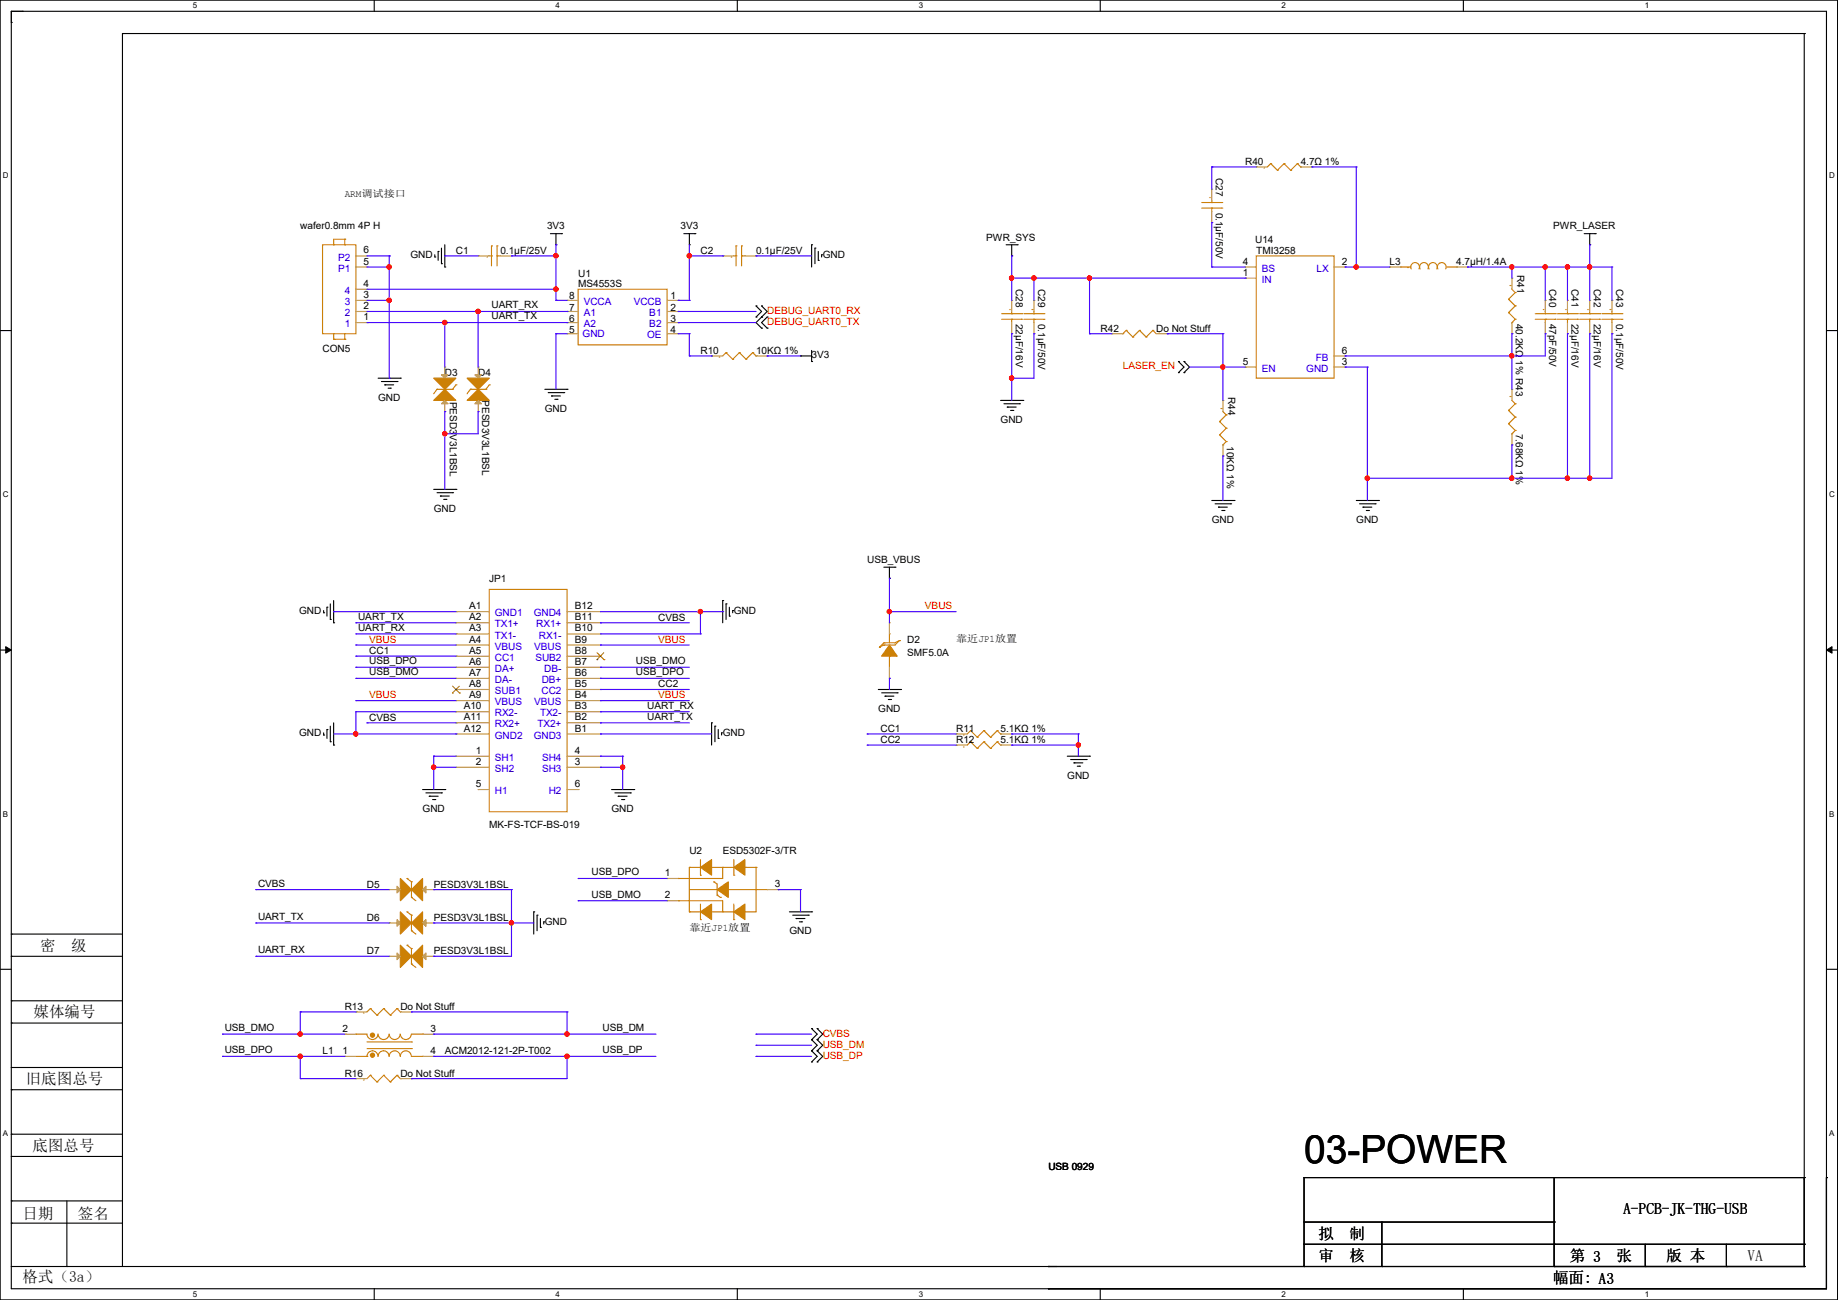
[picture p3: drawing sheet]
<svg xmlns="http://www.w3.org/2000/svg" width="420mm" height="297mm" viewBox="0 0 420 297" stroke-linecap="round" stroke-linejoin="round" font-family="sans-serif">
<defs><g id="words">
<text font-size="8.9" x="298" y="265.6">03-POWER</text>
<g font-size="3.6">
<text x="9.2" y="217.2">密</text>
<text x="16.3" y="217.2">级</text>
<text x="7.7" y="232.5">媒体编号</text>
<text x="5.9" y="247.7">旧底图总号</text>
<text x="7.4" y="262.9">底图总号</text>
<text x="5.1" y="278.4">日期</text>
<text x="17.8" y="278.4">签名</text>
<text x="370.9" y="277.4">A-PCB-JK-THG-USB</text>
<text x="301.3" y="283">拟</text>
<text x="308.4" y="283">制</text>
<text x="5.1" y="292.9">格式（3a）</text>
<text x="301.3" y="288.1">审</text>
<text x="308.4" y="288.1">核</text>
<text x="354.9" y="293.2">幅面: A3</text>
<text x="358.7" y="288.1">第 3</text>
<text x="369.4" y="288.1">张</text>
<text x="380.8" y="288.1">版 本</text>
<text x="399.3" y="288.1">VA</text>
</g>
<g font-size="2.3">
<text x="277.8" y="40.7" transform="rotate(90 277.8 40.7)">C27</text>
<text x="284.5" y="37.7">R40</text>
<text x="297.2" y="37.7">4.7Ω 1%</text>
<text x="78.8" y="45.1">ARM调试接口</text>
<text x="68.6" y="52.4">wafer0.8mm 4P H</text>
<text x="125" y="52.4">3V3</text>
<text x="155.5" y="52.4">3V3</text>
<text x="277.8" y="48.6" transform="rotate(90 277.8 48.6)">0.1μF/50V</text>
<text x="354.9" y="52.4">PWR_LASER</text>
<text x="83.1" y="57.9">6</text>
<text x="93.8" y="59">GND</text>
<text x="104.2" y="58">C1</text>
<text x="114.3" y="58">0.1μF/25V</text>
<text x="160.1" y="58">C2</text>
<text x="172.8" y="58">0.1μF/25V</text>
<text x="188" y="59">GND</text>
<text x="225.3" y="54.9">PWR_SYS</text>
<text x="286.8" y="55.5">U14</text>
<text x="287.1" y="58">TMI3258</text>
<text x="83.1" y="65.5">4</text>
<text x="83.1" y="60.5">5</text>
<text x="132.1" y="63.3">U1</text>
<text x="132.1" y="65.6">MS4553S</text>
<text x="284" y="63">1</text>
<text x="284" y="60.5">4</text>
<text x="306.6" y="60.5">2</text>
<text x="317.5" y="60.5">L3</text>
<text x="332.8" y="60.5">4.7μH/1.4A</text>
<text x="346.7" y="62.8" transform="rotate(90 346.7 62.8)">R41</text>
<text x="83.1" y="70.6">2</text>
<text x="83.1" y="68.1">3</text>
<text x="112.3" y="70.4">UART_RX</text>
<text x="130.1" y="71">7</text>
<text x="130.1" y="68.4">8</text>
<text x="153.2" y="68.4">1</text>
<text x="153.2" y="71">2</text>
<text x="232.1" y="66.1" transform="rotate(90 232.1 66.1)">C28</text>
<text x="237.2" y="66.1" transform="rotate(90 237.2 66.1)">C29</text>
<text x="354" y="66.1" transform="rotate(90 354 66.1)">C40</text>
<text x="359.1" y="66.1" transform="rotate(90 359.1 66.1)">C41</text>
<text x="364.2" y="66.1" transform="rotate(90 364.2 66.1)">C42</text>
<text x="369.3" y="66.1" transform="rotate(90 369.3 66.1)">C43</text>
<text x="83.1" y="73.2">1</text>
<text x="112.3" y="73">UART_TX</text>
<text x="130.1" y="76">5</text>
<text x="130.1" y="73.5">6</text>
<text x="153.2" y="73.5">3</text>
<text x="153.2" y="76">4</text>
<text x="232.1" y="74" transform="rotate(90 232.1 74)">22μF/16V</text>
<text x="237.2" y="74" transform="rotate(90 237.2 74)">0.1μF/50V</text>
<text x="251.5" y="75.8">R42</text>
<text x="264.2" y="75.8">Do Not Stuff</text>
<text x="346.4" y="74" transform="rotate(90 346.4 74)">40.2KΩ</text>
<text x="354" y="74" transform="rotate(90 354 74)">47pF/50V</text>
<text x="359.1" y="74" transform="rotate(90 359.1 74)">22μF/16V</text>
<text x="364.2" y="74" transform="rotate(90 364.2 74)">22μF/16V</text>
<text x="369.3" y="74" transform="rotate(90 369.3 74)">0.1μF/50V</text>
<text x="73.7" y="80.3">CON5</text>
<text x="160.1" y="80.9">R10</text>
<text x="172.8" y="80.9">10KΩ 1%</text>
<text x="185.5" y="81.9">3V3</text>
<text x="284" y="83.3">5</text>
<text x="306.6" y="80.8">6</text>
<text x="306.6" y="83.3">3</text>
<text x="346.4" y="82.3" transform="rotate(90 346.4 82.3)">1% R43</text>
<text x="101.6" y="85.9">D3</text>
<text x="109.3" y="85.9">D4</text>
<text x="86.4" y="91.5">GND</text>
<text x="102.8" y="91.7" transform="rotate(90 102.8 91.7)">PESD3</text>
<text x="110.2" y="91.5" transform="rotate(90 110.2 91.5)">PESD3V3L1BSL</text>
<text x="124.5" y="94.1">GND</text>
<text x="280.6" y="90.7" transform="rotate(90 280.6 90.7)">R44</text>
<text x="102.8" y="99.2" transform="rotate(90 102.8 99.2)">V3L1BSL</text>
<text x="228.6" y="96.6">GND</text>
<text x="280.4" y="101.9" transform="rotate(90 280.4 101.9)">10KΩ 1%</text>
<text x="346.4" y="99.1" transform="rotate(90 346.4 99.1)">7.68KΩ 1%</text>
<text x="99.1" y="116.9">GND</text>
<text x="276.9" y="119.5">GND</text>
<text x="309.9" y="119.5">GND</text>
<text x="198.2" y="128.6">USB_VBUS</text>
<text x="111.8" y="132.9">JP1</text>
<text x="68.4" y="140.3">GND</text>
<text x="81.8" y="141.6">UART_TX</text>
<text x="107.2" y="139.2">A1</text>
<text x="107.2" y="141.7">A2</text>
<text x="131.4" y="141.7">B11</text>
<text x="131.4" y="139.2">B12</text>
<text x="150.4" y="141.8">CVBS</text>
<text x="167.7" y="140.3">GND</text>
<text x="81.8" y="144.1">UART_RX</text>
<text x="84.4" y="149.4">CC1</text>
<text x="107.2" y="144.3">A3</text>
<text x="107.2" y="146.8">A4</text>
<text x="107.2" y="149.4">A5</text>
<text x="131.4" y="149.4">B8</text>
<text x="131.4" y="146.8">B9</text>
<text x="131.4" y="144.3">B10</text>
<text x="207.3" y="146.9">D2</text>
<text x="207.3" y="149.9">SMF5.0A</text>
<text x="218.5" y="146.7">靠近JP1放置</text>
<text x="84.4" y="151.7">USB_DPO</text>
<text x="84.4" y="154.3">USB_DMO</text>
<text x="107.2" y="151.9">A6</text>
<text x="107.2" y="154.4">A7</text>
<text x="131.4" y="154.4">B6</text>
<text x="131.4" y="151.9">B7</text>
<text x="145.3" y="151.7">USB_DMO</text>
<text x="145.3" y="154.3">USB_DPO</text>
<text x="107.2" y="157">A8</text>
<text x="107.2" y="159.5">A9</text>
<text x="131.4" y="159.5">B4</text>
<text x="131.4" y="157">B5</text>
<text x="147.9" y="161.9">UART_RX</text>
<text x="150.4" y="157">CC2</text>
<text x="84.4" y="164.6">CVBS</text>
<text x="106" y="162.1">A10</text>
<text x="106" y="164.6">A11</text>
<text x="106" y="167.1">A12</text>
<text x="131.4" y="167.1">B1</text>
<text x="131.4" y="164.6">B2</text>
<text x="131.4" y="162.1">B3</text>
<text x="147.9" y="164.4">UART_TX</text>
<text x="200.7" y="162.6">GND</text>
<text x="201.2" y="167.2">CC1</text>
<text x="218.5" y="167.2">R11</text>
<text x="228.6" y="167.2">5.1KΩ 1%</text>
<text x="68.4" y="168.2">GND</text>
<text x="108.8" y="172.2">1</text>
<text x="131.4" y="172.2">4</text>
<text x="165.1" y="168.2">GND</text>
<text x="201.2" y="169.7">CC2</text>
<text x="218.5" y="169.8">R12</text>
<text x="228.6" y="169.8">5.1KΩ 1%</text>
<text x="108.8" y="174.8">2</text>
<text x="108.8" y="179.8">5</text>
<text x="131.4" y="174.8">3</text>
<text x="131.4" y="179.8">6</text>
<text x="243.9" y="177.9">GND</text>
<text x="96.6" y="185.5">GND</text>
<text x="139.7" y="185.5">GND</text>
<text x="111.8" y="189.1">MK-FS-TCF-BS-019</text>
<text x="157.5" y="195.2">U2</text>
<text x="165.1" y="195.2">ESD5302F-3/TR</text>
<text x="59" y="202.7">CVBS</text>
<text x="83.9" y="202.8">D5</text>
<text x="99.1" y="202.8">PESD3V3L1BSL</text>
<text x="135.2" y="200">USB_DPO</text>
<text x="151.9" y="200.2">1</text>
<text x="177.1" y="202.7">3</text>
<text x="135.2" y="205.1">USB_DMO</text>
<text x="151.9" y="205.2">2</text>
<text x="59" y="210.1">UART_TX</text>
<text x="83.9" y="210.4">D6</text>
<text x="99.1" y="210.4">PESD3V3L1BSL</text>
<text x="124.5" y="211.4">GND</text>
<text x="157.5" y="212.7">靠近JP1放置</text>
<text x="180.4" y="213.4">GND</text>
<text x="59" y="217.8">UART_RX</text>
<text x="83.9" y="218">D7</text>
<text x="99.1" y="218">PESD3V3L1BSL</text>
<text x="78.8" y="230.7">R13</text>
<text x="91.5" y="230.7">Do Not Stuff</text>
<text x="51.4" y="235.5">USB_DMO</text>
<text x="78.3" y="235.7">2</text>
<text x="98.3" y="235.7">3</text>
<text x="137.7" y="235.5">USB_DM</text>
<text x="51.4" y="240.6">USB_DPO</text>
<text x="73.7" y="240.9">L1</text>
<text x="78.3" y="240.8">1</text>
<text x="78.8" y="246">R16</text>
<text x="91.5" y="246">Do Not Stuff</text>
<text x="98.3" y="240.8">4</text>
<text x="101.6" y="240.9">ACM2012-121-2P-T002</text>
<text x="137.7" y="240.6">USB_DP</text>
<text x="239.6" y="267.3">USB 0929</text>
</g>
<g font-size="2.3" fill="#cc8006">
<text x="289" y="39.2" transform="rotate(-90 289 39.2)">.</text>
<text x="275.9" y="45.3">.</text>
<text x="111.5" y="59.5" transform="rotate(-90 111.5 59.5)">.</text>
<text x="167.3" y="59.5" transform="rotate(-90 167.3 59.5)">.</text>
<text x="321.1" y="61.3">.</text>
<text x="344.5" y="65.4">.</text>
<text x="230.2" y="70.7">.</text>
<text x="235.2" y="70.7">.</text>
<text x="352.1" y="70.7">.</text>
<text x="357.2" y="70.7">.</text>
<text x="362.2" y="70.7">.</text>
<text x="367.3" y="70.7">.</text>
<text x="264.8" y="75.5" transform="rotate(90 264.8 75.5)">.</text>
<text x="164.5" y="82.3" transform="rotate(-90 164.5 82.3)">.</text>
<text x="278.4" y="93.3">.</text>
<text x="344.5" y="90.8">.</text>
<text x="220.4" y="171.2" transform="rotate(-90 220.4 171.2)">.</text>
<text x="220.4" y="168.7" transform="rotate(-90 220.4 168.7)">.</text>
<text x="83.3" y="232.2" transform="rotate(-90 83.3 232.2)">.</text>
<text x="83.3" y="247.4" transform="rotate(-90 83.3 247.4)">.</text>
</g>
<g font-size="2.3" fill="#00c">
<text x="77.3" y="59.5">P2</text>
<text x="77.3" y="62.1">P1</text>
<text x="288.3" y="64.6">IN</text>
<text x="288.3" y="62.1">BS</text>
<text x="300.8" y="62.1">LX</text>
<text x="78.8" y="69.7">3</text>
<text x="78.8" y="67.1">4</text>
<text x="133.4" y="69.7">VCCA</text>
<text x="144.8" y="69.7">VCCB</text>
<text x="78.8" y="74.8">1</text>
<text x="78.8" y="72.2">2</text>
<text x="133.1" y="77">GND</text>
<text x="133.4" y="74.8">A2</text>
<text x="133.4" y="72.2">A1</text>
<text x="147.9" y="77.3">OE</text>
<text x="148.4" y="72.2">B1</text>
<text x="148.4" y="74.8">B2</text>
<text x="300.7" y="82.4">FB</text>
<text x="288.3" y="84.9">EN</text>
<text x="298.5" y="84.9">GND</text>
<text x="113.1" y="140.8">GND1</text>
<text x="113.1" y="143.3">TX1+</text>
<text x="122" y="140.8">GND4</text>
<text x="122.6" y="143.3">RX1+</text>
<text x="113.1" y="145.9">TX1-</text>
<text x="113.1" y="148.4">VBUS</text>
<text x="122.1" y="148.4">VBUS</text>
<text x="123.1" y="145.9">RX1-</text>
<text x="113.1" y="151">CC1</text>
<text x="113.1" y="153.5">DA+</text>
<text x="122.3" y="151">SUB2</text>
<text x="124.4" y="153.5">DB-</text>
<text x="113.1" y="156">DA-</text>
<text x="113.1" y="158.6">SUB1</text>
<text x="113.1" y="161.1">VBUS</text>
<text x="122.1" y="161.1">VBUS</text>
<text x="123.7" y="158.6">CC2</text>
<text x="123.8" y="156">DB+</text>
<text x="113.1" y="163.7">RX2-</text>
<text x="113.1" y="166.2">RX2+</text>
<text x="122.8" y="166.2">TX2+</text>
<text x="123.4" y="163.7">TX2-</text>
<text x="113.1" y="168.7">GND2</text>
<text x="113.1" y="173.8">SH1</text>
<text x="122" y="168.7">GND3</text>
<text x="123.9" y="173.8">SH4</text>
<text x="113.1" y="176.4">SH2</text>
<text x="123.9" y="176.4">SH3</text>
<text x="113.1" y="181.4">H1</text>
<text x="125.4" y="181.4">H2</text>
</g>
<g font-size="2.3" fill="#f00">
<text x="175.3" y="71.7">DEBUG_UART0_RX</text>
<text x="175.3" y="74.3">DEBUG_UART0_TX</text>
<text x="256.6" y="84.4">LASER_EN</text>
<text x="211.4" y="139.2">VBUS</text>
<text x="84.4" y="146.9">VBUS</text>
<text x="150.4" y="146.9">VBUS</text>
<text x="84.4" y="159.6">VBUS</text>
<text x="150.4" y="159.6">VBUS</text>
<text x="188" y="236.8">CVBS</text>
<text x="188" y="239.4">USB_DM</text>
<text x="188" y="241.9">USB_DP</text>
</g>
<g font-size="1.8">
<text x="44" y="1.9">5</text>
<text x="127" y="1.9">4</text>
<text x="209.9" y="1.9">3</text>
<text x="292.9" y="1.9">2</text>
<text x="375.8" y="1.9">1</text>
<text x=".7" y="40.6">D</text>
<text x="418" y="40.6">D</text>
<text x=".7" y="113.6">C</text>
<text x="418" y="113.6">C</text>
<text x=".7" y="186.6">B</text>
<text x="418" y="186.6">B</text>
<text x=".7" y="259.5">A</text>
<text x="418" y="259.5">A</text>
<text x="44" y="296.3">5</text>
<text x="127" y="296.3">4</text>
<text x="209.9" y="296.3">3</text>
<text x="292.9" y="296.3">2</text>
<text x="375.8" y="296.3">1</text>
</g>
</g></defs>
<g fill="none" stroke="#000" stroke-width=".25">
<path d="M0 0h419.9v297h-419.9zM2.6 5.1h.1M2.6 2.6h414.8v291.8h-414.8zM5.1 2.6h.1M28 7.7h.1M28 7.7h384.3M28 7.7v281.6M85.5 0v2.6M168.5 0v2.6M251.4 0v2.6M334.4 0v2.6M412.3 7.7h.1"/>
<path d="M412.3 7.7v281.6M99.4 58.7h.1M99.4 58.2v.5M100.1 57.4h.1M100.1 57.4v2.1M100.9 56.7v3.5M101.6 55.9v5.1M125.8 53.4h2.5M127 55.9h.1M127 53.4v2.5M128.3 53.4h.1M156.3 53.4h2.5"/>
<path d="M157.5 55.9h.1M157.5 53.4v2.5M158.8 53.4h.1M185.5 55.9h.1M185.5 55.9v5.1M186.2 56.7h.1M186.2 56.7v3.5M187 59.5h.1M187 57.4v2.1M187.7 58.2h.1M187.7 58.2v.5M229.9 55.9h2.6"/>
<path d="M231.2 58.5h.1M231.2 55.9v2.6M232.5 55.9h.1M362 53.4h2.5M363.3 55.9h.1M363.3 53.4v2.5M364.5 53.4h.1M0 75.5h2.6M100.9 60.2h.1M101.6 61h.1M172.8 69.9h.1M172.8 72.4h.1"/>
<path d="M172.8 69.9l1.2 1.3-1.2 1.2M174 69.9h.1M174 72.4h.1M174 75h.1M174 69.9l1.3 1.3-2.5 2.5 1.2 1.3M175.3 72.4h.1M175.3 75h.1M175.3 72.4l-1.3 1.3 1.3 1.3M417.4 75.5h2.5M86.4 86.4h5.1M87.2 87.2h3.5M87.9 87.9h.1"/>
<path d="M87.9 87.9h2.1M88.7 88.7h.5M89.2 88.7h.1M90.7 87.2h.1M91.5 86.4h.1M124.5 88.9h5.1M125.3 89.7h3.5M126 90.5h.1M126 90.5h2.1M126.8 91.2h.5M127.3 91.2h.1M128.8 89.7h.1"/>
<path d="M129.6 88.9h.1M182.9 81.3h.1M182.9 81.3h2.6M185.5 82.6h.1M185.5 80.1v2.5M228.6 91.5h5.1M229.4 92.2h3.6M230.2 93h.1M230.2 93h2M230.9 93.8h.5M231.4 93.8h.1M233 92.2h.1"/>
<path d="M233.7 91.5h.1M269.3 82.6h.1M269.3 85.1h.1M269.3 82.6l1.3 1.3-1.3 1.2M270.6 85.1h.1M270.6 82.6h.1M270.6 82.6l1.2 1.3-1.2 1.2M99.1 111.8h5.1M99.9 112.6h3.5M100.6 113.3h.1M100.6 113.3h2.1M101.4 114.1h.5"/>
<path d="M101.9 114.1h.1M103.4 112.6h.1M104.2 111.8h.1M276.9 114.3h5.1M277.7 115.1h3.5M278.4 115.9h.1M278.4 115.9h2.1M279.2 116.6h.5M279.7 116.6h.1M281.2 115.1h.1M282 114.3h.1M309.9 114.3h5.1"/>
<path d="M310.7 115.1h3.5M311.4 115.9h.1M311.4 115.9h2.1M312.2 116.6h.5M312.7 116.6h.1M314.2 115.1h.1M315 114.3h.1M74 140h.1M74 139.5v.5M74.7 138.7h.1M74.7 138.7v2.1M75.5 138v3.5"/>
<path d="M76.2 137.2v5.1M165.1 137.2h.1M165.1 137.2v5.1M165.9 138h.1M165.9 138v3.5M166.7 138.7v2.1M167.4 139.5h.1M167.4 139.5v.5M202 129.6h2.5M203.2 132.1h.1M203.2 129.6v2.5M204.5 129.6h.1"/>
<path d="M0 148.5h2.6M75.5 141.5h.1M76.2 142.3h.1M166.7 140.8h.1M200.7 157.5h5.1M201.5 158.3h3.5M202.2 159h.1M202.2 159h2.1M203 159.8h.5M203.5 159.8h.1M205 158.3h.1M205.8 157.5h.1"/>
<path d="M417.4 148.5h2.5M74 167.9h.1M74 167.4v.5M74.7 166.7h.1M74.7 166.7v2M75.5 169.5h.1M75.5 165.9v3.6M76.2 170.2h.1M76.2 165.1v5.1M162.6 165.1h.1M162.6 165.1v5.1M163.4 165.9h.1"/>
<path d="M163.4 165.9v3.6M164.1 168.7h.1M164.1 166.7v2M164.9 167.4h.1M164.9 167.4v.5M243.9 172.8h5.1M244.6 173.5h3.6M245.4 174.3h.1M245.4 174.3h2M246.2 175h.5M246.7 175h.1M248.2 173.5h.1"/>
<path d="M249 172.8h.1M96.6 180.4h5M97.3 181.1h3.6M98.1 181.9h.1M98.1 181.9h2M98.8 182.7h.6M99.4 182.7h.1M100.9 181.1h.1M101.6 180.4h.1M139.7 180.4h5.1M140.5 181.1h3.6M141.3 181.9h.1"/>
<path d="M141.3 181.9h2M142 182.7h.5M142.5 182.7h.1M144.1 181.1h.1M144.8 180.4h.1M2.6 218.5h.1M2.6 213.4h.1M2.6 218.5h25.4M2.6 213.4h25.4M122 208.3h.1M122 208.3v5.1M122.7 209.1h.1"/>
<path d="M122.7 209.1v3.5M123.5 211.9h.1M123.5 209.8v2.1M124.2 210.6h.1M124.2 210.6v.5M180.4 208.3h5.1M181.1 209.1h3.6M181.9 209.8h.1M181.9 209.8h2M182.7 210.6h.5M183.2 210.6h.1M184.7 209.1h.1"/>
<path d="M185.5 208.3h.1M0 221.4h2.6M2.6 233.7h.1M2.6 228.6h.1M2.6 233.7h25.4M2.6 228.6h25.4M185.5 235h.1M185.5 237.5h.1M185.5 235l1.2 1.3-1.2 1.2M185.5 237.5l1.2 1.3-1.2 1.3M186.7 235h.1M186.7 237.5h.1"/>
<path d="M186.7 235l1.3 1.3-1.3 1.2M186.7 237.5l1.3 1.3-1.3 1.3M417.4 221.4h2.5M2.6 259.1h.1M2.6 249h.1M2.6 243.9h.1M2.6 259.1h25.4M2.6 249h25.4M2.6 243.9h25.4M185.5 240.1h.1M185.5 242.6h.1M185.5 240.1l1.2 1.2-1.2 1.3"/>
<path d="M186.7 240.1h.1M186.7 242.6h.1M186.7 240.1l1.3 1.2-1.3 1.3M2.6 279.4h.1M2.6 274.4h.1M2.6 264.2h.1M2.6 279.4h25.4M2.6 274.4h25.4M2.6 264.2h25.4M15.3 274.4v14.9M298 279.2h57.1M315.8 279.2v10.1"/>
<path d="M355.1 279.2h.1M355.1 269v20.3M412.3 269h.1M412.3 269h-114.3v20.3M417.4 269h.1M2.6 289.3h.1M2.6 289.3h409.7M15.3 289.3h.1M85.5 294.4v2.6M168.5 294.4v2.6M239.6 294.4h.1M239.6 289.3h.1"/>
<path d="M251.4 294.4v2.6M298 289.3h.1M298 284.3h114.3M315.8 289.3h.1M334.4 294.4v2.6M355.1 289.3h.1M355.1 284.3h.1M376 289.3h.1M376 284.3v5M394.5 289.3h.1M394.5 284.3v5M412.3 289.3h.1"/>
<path d="M412.3 284.3h.1"/>
</g>
<path d="M1.3 147.7l1.3 .8-1.3 .7zM417.4 148.5l1.2-.8v1.5z" fill="#000"/>
<path d="M1.3 147.7l1.3 .8-1.3 .7zM417.4 148.5l1.2-.8v1.5z" fill="none" stroke="#000" stroke-width=".23"/>
<g fill="none" stroke="#cc8006" stroke-width=".25">
<path d="M167.7 58.5h.5M168.2 58.5h.1M168.2 56.2h.1M168.2 56.2v4.5M169.5 56.2h.1M169.5 58.5h.1M169.5 58.5h.7M169.5 56.2v4.5M287.1 58.5h17.7v27.9h-17.7zM256.6 76.2h.1M257.3 75.5h.1M257.3 75.5l1.6 1.5"/>
<path d="M257.3 75.5l-.7 .7M258.9 77h.1M260.4 75.5h.1M260.4 75.5l1.5 1.5M260.4 75.5l-1.5 1.5M261.9 77h.1M263.4 75.5h.1M263.4 75.5l.8 .7M263.4 75.5l-1.5 1.5M320.1 61h.1M320.1 61h2.3M324.2 61.4a1 1 0 0 0-.8-1.4 1 1 0 0 0-.9 1.4"/>
<path d="M326.3 61.4a1 1 0 0 0-.9-1.4 1 1 0 0 0-.9 1.4M328.3 61.4a1 1 0 0 0-.9-1.4 1 1 0 0 0-.9 1.4M330.3 61.4a1 1 0 0 0-.9-1.4 1 1 0 0 0-.8 1.4M330.5 61h2.3M332.8 61h.1M366.1 72.9h4.5M366.1 71.7h4.5M368.3 71.7h.1M368.3 72.9h.1M368.3 71.2v.5M368.3 72.9v.8M370.6 72.9h.1"/>
<path d="M370.6 71.7h.1M221.8 166.9h.1M221.8 166.9l-.8 .8M221.8 166.9l1.5 1.5M223.3 168.4h.1M224.8 166.9h.1M224.8 166.9l-1.5 1.5M224.8 166.9l1.6 1.5M226.4 168.4h.1M227.9 166.9h.1M227.9 166.9l-1.5 1.5M227.9 166.9l.7 .8"/>
<path d="M228.6 167.7h.1M93 208.3h.1M93 208.3l1 .8M94 212.6h.1M94 209.1h.1M94 212.6l1 .8M94 209.1v3.5"/>
</g>
<g fill="none" stroke="#a84" stroke-width=".25">
<path d="M165.1 58.5h.1M165.1 58.5h2.6M170.2 58.5h2.6M172.8 58.5h.1M254 76.2h.1M254 76.2h2.6M264.2 76.2h2.5M266.7 76.2h.1M284.5 63.5h.1M284.5 61h.1M284.5 63.5h2.6M284.5 61h2.6"/>
<path d="M304.8 61h2.6M307.4 61h.1M317.5 61h.1M317.5 61h2.6M332.8 61h2.5M335.3 61h.1M368.3 68.6h.1M368.3 76.2h.1M368.3 68.6v2.6M368.3 73.7v2.5M284.5 83.9h.1M284.5 83.9h2.6"/>
<path d="M304.8 83.9h2.6M304.8 81.3h2.6M307.4 81.3h.1M307.4 83.9h.1M218.5 167.7h.1M218.5 167.7h2.5M228.6 167.7h2.6M231.2 167.7h.1"/>
</g>
<path d="M91.5 208.3l2.5 2.6-2.5 2.5z" fill-rule="evenodd" fill="#cc8006"/>
<path d="M91.5 208.3l2.5 2.6-2.5 2.5z" fill="none" stroke="#cc8006" stroke-width=".25"/>
<path d="M94 210.9l2.6-2.6v5.1z" fill-rule="evenodd" fill="#cc8006"/>
<path d="M94 210.9l2.6-2.6v5.1z" fill="none" stroke="#cc8006" stroke-width=".25"/>
<path d="M96.6 210.9l.7-.8v1.5z" fill="#a84"/>
<path d="M96.6 210.9l.7-.8v1.5zM96.6 210.9h2.5M99.1 210.9h.1" fill="none" stroke="#a84" stroke-width=".25"/>
<path d="M90.7 210.1l.8 .8-.8 .7z" fill="#a84"/>
<path d="M162.6 81.3h.1M162.6 81.3h2.5M172.8 81.3h2.5M175.3 81.3h.1M88.9 210.9h.1M88.9 210.9h2.6M90.7 210.1l.8 .8-.8 .7zM81.3 246.4h.1M81.3 246.4h2.6M91.5 246.4h2.5M94 246.4h.1" fill="none" stroke="#a84" stroke-width=".25"/>
<g fill="none" stroke="#cc8006" stroke-width=".25">
<path d="M165.9 80.6h.1M165.9 80.6l-.8 .7M165.9 80.6l1.5 1.5M167.4 82.1h.1M169 80.6h.1M169 80.6l-1.6 1.5M169 80.6l1.5 1.5M170.5 82.1h.1M172 80.6h.1M172 80.6l-1.5 1.5M172 80.6l.8 .7M172.8 81.3h.1"/>
<path d="M203.2 149.9h.1M203.2 144.8h.1M203.2 144.8v2.1M203.2 149.9v2.5M84.6 245.7h.1M84.6 245.7l-.7 .7M84.6 245.7l1.5 1.5M86.1 247.2h.1M87.7 245.7h.1M87.7 245.7l-1.6 1.5M87.7 245.7l1.5 1.5M89.2 247.2h.1"/>
<path d="M90.7 245.7h.1M90.7 245.7l-1.5 1.5M90.7 245.7l.8 .7M91.5 246.4h.1"/>
</g>
<path d="M203.2 147.4l1.8 2.5h-3.5z" fill-rule="evenodd" fill="#cc8006"/>
<g fill="none" stroke="#cc8006" stroke-width=".25">
<path d="M73.7 55.9h7.6v20.3h-7.6zM76.2 55.9h.1M78.8 54.7h.1M78.8 55.9h.1M78.8 54.7v1.2M78.8 54.7h-2.6v1.2M76.2 77.5h.1M76.2 77.5h2.6M76.2 76.2v1.3M78.8 77.5h.1M78.8 76.2v1.3M201 147.9h.1"/>
<path d="M202 146.9h.1M202 147.4h.1M202 146.9l-1 1M202 147.4l-1 .5M203.2 147.4l1.8 2.5h-3.5zM205.5 146.3h.1M205.5 146.3l-1 .6h-2.5M205.5 146.3l-1 1.1h-2.5M221.8 169.5h.1M221.8 169.5l-.8 .7M221.8 169.5l1.5 1.5M223.3 171h.1"/>
<path d="M224.8 169.5h.1M224.8 169.5l-1.5 1.5M224.8 169.5l1.6 1.5M226.4 171h.1M227.9 169.5h.1M227.9 169.5l-1.5 1.5M227.9 169.5l.7 .7M228.6 170.2h.1M93 215.9h.1M93 215.9l1 .8M94 216.7h.1M94 216.7v3.6"/>
<path d="M94 220.3h.1M94 220.3l1 .7"/>
</g>
<g fill="none" stroke="#a84" stroke-width=".25">
<path d="M81.3 58.5h2.6M83.9 58.5h.1M81.3 73.7h2.6M81.3 71.2h2.6M81.3 68.6h2.6M81.3 66.1h2.6M81.3 61h2.6M83.9 73.7h.1M83.9 71.2h.1M83.9 68.6h.1M83.9 66.1h.1M83.9 61h.1"/>
<path d="M203.2 155h.1M203.2 142.3h.1M203.2 142.3v2.5M203.2 152.4v2.6M218.5 170.2h.1M218.5 170.2h2.5M228.6 170.2h2.6M231.2 170.2h.1"/>
</g>
<path d="M91.5 215.9l2.5 2.6-2.5 2.5z" fill-rule="evenodd" fill="#cc8006"/>
<path d="M91.5 215.9l2.5 2.6-2.5 2.5z" fill="none" stroke="#cc8006" stroke-width=".25"/>
<path d="M94 218.5l2.6-2.6v5.1z" fill-rule="evenodd" fill="#cc8006"/>
<path d="M94 218.5l2.6-2.6v5.1z" fill="none" stroke="#cc8006" stroke-width=".25"/>
<path d="M96.6 218.5l.7-.8v1.5z" fill="#a84"/>
<path d="M96.6 218.5l.7-.8v1.5zM96.6 218.5h2.5M99.1 218.5h.1" fill="none" stroke="#a84" stroke-width=".25"/>
<path d="M90.7 217.7l.8 .8-.8 .7z" fill="#a84"/>
<path d="M88.9 218.5h.1M88.9 218.5h2.6M90.7 217.7l.8 .8-.8 .7z" fill="none" stroke="#a84" stroke-width=".25"/>
<path d="M99.9 88.9h.1M99.9 88.9l-.8 1.1M99.9 88.9h3.5M103.4 88.9h.1M104.2 87.9h.1M104.2 87.9l-.8 1" fill="none" stroke="#cc8006" stroke-width=".25"/>
<path d="M99.1 86.4h5.1l-2.6 2.5z" fill-rule="evenodd" fill="#cc8006"/>
<path d="M99.1 86.4h5.1l-2.6 2.5z" fill="none" stroke="#cc8006" stroke-width=".25"/>
<path d="M101.6 88.9l2.6 2.6h-5.1z" fill-rule="evenodd" fill="#cc8006"/>
<path d="M101.6 88.9l2.6 2.6h-5.1z" fill="none" stroke="#cc8006" stroke-width=".25"/>
<path d="M101.6 91.5l.8 .7h-1.5z" fill="#a84"/>
<path d="M101.6 91.5l.8 .7h-1.5zM101.6 94h.1M101.6 91.5v2.5" fill="none" stroke="#a84" stroke-width=".25"/>
<path d="M100.9 85.6h1.5l-.8 .8z" fill="#a84"/>
<path d="M100.9 85.6h1.5l-.8 .8zM101.6 83.9h.1M101.6 83.9v2.5M81.3 231.2h.1M81.3 231.2h2.6M91.5 231.2h2.5M94 231.2h.1" fill="none" stroke="#a84" stroke-width=".25"/>
<g fill="none" stroke="#cc8006" stroke-width=".25">
<path d="M107.5 88.9h.1M107.5 88.9l-.8 1.1M107.5 88.9h3.5M111 88.9h.1M111.8 87.9h.1M111.8 87.9l-.8 1M84.6 230.4h.1M84.6 230.4l-.7 .8M84.6 230.4l1.5 1.5M86.1 231.9h.1M87.7 230.4h.1M87.7 230.4l-1.6 1.5"/>
<path d="M87.7 230.4l1.5 1.5M89.2 231.9h.1M90.7 230.4h.1M90.7 230.4l-1.5 1.5M90.7 230.4l.8 .8M91.5 231.2h.1"/>
</g>
<path d="M106.7 86.4h5.1l-2.5 2.5z" fill-rule="evenodd" fill="#cc8006"/>
<path d="M106.7 86.4h5.1l-2.5 2.5z" fill="none" stroke="#cc8006" stroke-width=".25"/>
<path d="M106.7 91.5l2.6-2.6 2.5 2.6z" fill-rule="evenodd" fill="#cc8006"/>
<path d="M106.7 91.5l2.6-2.6 2.5 2.6z" fill="none" stroke="#cc8006" stroke-width=".25"/>
<path d="M109.3 91.5l.7 .7h-1.5z" fill="#a84"/>
<path d="M109.3 91.5l.7 .7h-1.5zM109.3 94h.1M109.3 91.5v2.5" fill="none" stroke="#a84" stroke-width=".25"/>
<path d="M108.5 85.6h1.5l-.7 .8z" fill="#a84"/>
<g fill="none" stroke="#a84" stroke-width=".25">
<path d="M287.1 38.1h.1M287.1 38.1h2.5M297.2 38.1h2.6M299.8 38.1h.1M129.6 76.2h.1M129.6 73.7h.1M129.6 71.2h.1M129.6 68.6h.1M129.6 68.6h2.5M129.6 71.2h2.5M129.6 73.7h2.5M129.6 76.2h2.5"/>
<path d="M152.4 68.6h2.6M152.4 71.2h2.6M152.4 73.7h2.6M152.4 76.2h2.6M155 68.6h.1M155 71.2h.1M155 73.7h.1M155 76.2h.1M231.2 68.6h.1M231.2 76.2h.1M231.2 68.6v2.6M231.2 73.7v2.5"/>
<path d="M345.5 63.5h.1M345.5 76.2h.1M345.5 63.5v2.6M345.5 73.7v2.5M108.5 85.6h1.5l-.7 .8zM109.3 83.9h.1M109.3 83.9v2.5M345.5 88.9h.1M345.5 88.9v2.6M345.5 99.1v2.5M345.5 101.6h.1"/>
</g>
<g fill="none" stroke="#cc8006" stroke-width=".25">
<path d="M290.4 37.4h.1M290.4 37.4l-.8 .7M290.4 37.4l1.5 1.5M291.9 38.9h.1M293.4 37.4h.1M293.4 37.4l-1.5 1.5M293.4 37.4l1.5 1.5M294.9 38.9h.1M296.5 37.4h.1M296.5 37.4l-1.6 1.5M296.5 37.4l.7 .7M297.2 38.1h.1"/>
<path d="M132.1 66.1h20.3v12.7h-20.3zM228.9 72.9h4.6M228.9 71.7h4.6M231.2 71.7h.1M231.2 72.9h.1M231.2 71.2v.5M231.2 72.9v.8M233.5 72.9h.1M233.5 71.7h.1M344.7 68.4h.1M344.7 71.4h.1M344.7 68.4l1.5 1.5"/>
<path d="M344.7 71.4l1.5 1.5M345.5 73.7h.1M345.5 66.1l.7 .7M346.2 66.8h.1M346.2 69.9h.1M346.2 72.9h.1M346.2 66.8l-1.5 1.6M346.2 69.9l-1.5 1.5M346.2 72.9l-.7 .8M344.7 93.8h.1M344.7 96.8h.1M344.7 93.8l1.5 1.5"/>
<path d="M344.7 96.8l1.5 1.5M345.5 99.1h.1M345.5 91.5l.7 .7M346.2 92.2h.1M346.2 95.3h.1M346.2 98.3h.1M346.2 92.2l-1.5 1.6M346.2 95.3l-1.5 1.5M346.2 98.3l-.7 .8M81.3 236.3h.1M81.3 236.3h2.6a1.25 1.25 0 0 0 1.2 1.2 1.25 1.25 0 0 0 1.3-1.2 1.27 1.27 0 0 0 1.2 1.2 1.27 1.27 0 0 0 1.3-1.2M83.9 238h10.1"/>
<path d="M83.9 239.6h10.1M88.9 236.3a1.25 1.25 0 0 0 1.3 1.2 1.25 1.25 0 0 0 1.2-1.2 1.27 1.27 0 0 0 1.3 1.2 1.27 1.27 0 0 0 1.3-1.2M94 238h.1M94 239.6h.1M94 236.3h2.6M96.6 236.3h.1M81.3 241.3h2.6M83.9 241.3h.1M83.9 241.3a1.25 1.25 0 0 1 1.2-1.2 1.25 1.25 0 0 1 1.3 1.2 1.27 1.27 0 0 1 1.2-1.2 1.27 1.27 0 0 1 1.3 1.2M88.9 241.3a1.27 1.27 0 0 1 1.3-1.2 1.27 1.27 0 0 1 1.3 1.2 1.25 1.25 0 0 1 1.2-1.2 1.25 1.25 0 0 1 1.3 1.2M94 241.3h2.6M96.6 241.3h.1"/>
</g>
<circle cx="85.1" cy="241.1" r=".49" fill="#cc8006"/>
<circle cx="85.1" cy="241.1" r=".49" fill="none" stroke="#cc8006" stroke-width=".25"/>
<circle cx="85.1" cy="236.5" r=".49" fill="#cc8006"/>
<g fill="none" stroke="#cc8006" stroke-width=".25">
<path d="M274.6 47.5h4.6M274.6 46.3h4.6M276.9 46.3h.1M276.9 47.5h.1M276.9 45.8v.5M276.9 47.5v.8M279.2 47.5h.1M279.2 46.3h.1M234 72.9h4.5M234 71.7h4.5M236.3 71.7h.1M236.3 72.9h.1"/>
<path d="M236.3 71.2v.5M236.3 72.9v.8M238.5 72.9h.1M238.5 71.7h.1M278.7 96.3h.1M278.7 99.4h.1M278.7 96.3l1.5 1.5M278.7 99.4l1.5 1.5M279.4 94l.8 .8M280.2 94.8h.1M280.2 97.8h.1M280.2 94.8l-1.5 1.5"/>
<path d="M280.2 97.8l-1.5 1.6M279.4 101.6h.1M280.2 100.9h.1M280.2 100.9l-.8 .7M157.5 198.2h.1M157.5 198.2h2.6M157.5 198.2v10.1M160.1 199.9h.1M160.1 196.4v3.5M162.6 198.2h5.1M165.1 198.2h.1M165.1 198.2v2.5h-10.1"/>
<path d="M167.7 199.9h.1M167.7 198.2h.1M167.7 196.4v3.5M170.2 198.2h.1M170.2 198.2h2.6M172.8 198.2h.1M172.8 198.2v10.1h-2.6M155 200.7h.1M155 205.8h.1M155 205.8h10.1v2.5M157.5 208.3h.1M157.5 208.3h2.6"/>
<path d="M157.5 203.2h17.8M160.1 210.1h.1M160.1 206.5v3.6M162.6 208.3h5.1M163.1 201.5h.1M163.1 201.5l.8 .5v2.5M163.9 204.5h.1M163.9 204.5l.7 .5M164.6 205h.1M165.1 208.3h.1M167.7 208.3h.1M167.7 210.1h.1"/>
<path d="M167.7 206.5v3.6M170.2 208.3h.1M172.8 203.2h.1M175.3 203.2h.1"/>
<circle cx="85.1" cy="236.5" r=".49"/>
</g>
<g fill="none" stroke="#a84" stroke-width=".25">
<path d="M276.9 43.2h.1M276.9 50.8h.1M276.9 43.2v2.6M276.9 48.3v2.5M236.3 68.6h.1M236.3 76.2h.1M236.3 68.6v2.6M236.3 73.7v2.5M279.4 91.5h.1M279.4 91.5v2.5M279.4 104.2h.1M279.4 101.6v2.6"/>
<path d="M78.8 236.3h.1M78.8 236.3h2.5M96.6 236.3h2.5M99.1 236.3h.1M78.8 241.3h.1M78.8 241.3h2.5M96.6 241.3h2.5M99.1 241.3h.1"/>
</g>
<path d="M167.7 198.2l2.5-1.8v3.5z" fill-rule="evenodd" fill="#cc8006"/>
<path d="M167.7 198.2l2.5-1.8v3.5z" fill="none" stroke="#cc8006" stroke-width=".25"/>
<path d="M160.1 198.2l2.5-1.8v3.5z" fill-rule="evenodd" fill="#cc8006"/>
<path d="M160.1 198.2l2.5-1.8v3.5z" fill="none" stroke="#cc8006" stroke-width=".25"/>
<path d="M160.1 208.3l2.5-1.8v3.6z" fill-rule="evenodd" fill="#cc8006"/>
<path d="M160.1 208.3l2.5-1.8v3.6z" fill="none" stroke="#cc8006" stroke-width=".25"/>
<path d="M167.7 208.3l2.5-1.8v3.6z" fill-rule="evenodd" fill="#cc8006"/>
<path d="M167.7 208.3l2.5-1.8v3.6z" fill="none" stroke="#cc8006" stroke-width=".25"/>
<path d="M163.9 203.2l2.5-1.7v3.5z" fill-rule="evenodd" fill="#cc8006"/>
<g fill="none" stroke="#cc8006" stroke-width=".25">
<path d="M350.8 72.9h4.6M350.8 71.7h4.6M353.1 71.7h.1M353.1 72.9h.1M353.1 71.2v.5M353.1 72.9v.8M355.4 72.9h.1M355.4 71.7h.1M355.9 72.9h4.6M355.9 71.7h4.6M358.2 71.7h.1M358.2 72.9h.1"/>
<path d="M358.2 71.2v.5M358.2 72.9v.8M360.5 72.9h.1M360.5 71.7h.1M93 200.7h.1M93 200.7l1 .8M94 205h.1M94 201.5h.1M94 205l1 .8M94 201.5v3.5M163.9 203.2l2.5-1.7v3.5z"/>
</g>
<g fill="none" stroke="#a84" stroke-width=".25">
<path d="M353.1 68.6h.1M353.1 76.2h.1M353.1 68.6v2.6M353.1 73.7v2.5M358.2 68.6h.1M358.2 76.2h.1M358.2 68.6v2.6M358.2 73.7v2.5M152.4 200.7h.1M152.4 205.8h.1M152.4 200.7h2.6M152.4 205.8h2.6"/>
<path d="M175.3 203.2h2.5M177.8 203.2h.1"/>
</g>
<path d="M91.5 200.7l2.5 2.5-2.5 2.6z" fill-rule="evenodd" fill="#cc8006"/>
<path d="M91.5 200.7l2.5 2.5-2.5 2.6z" fill="none" stroke="#cc8006" stroke-width=".25"/>
<path d="M96.6 200.7v5.1l-2.6-2.6z" fill-rule="evenodd" fill="#cc8006"/>
<path d="M96.6 200.7v5.1l-2.6-2.6z" fill="none" stroke="#cc8006" stroke-width=".25"/>
<path d="M97.3 202.5v1.5l-.7-.8z" fill="#a84"/>
<path d="M96.6 203.2h2.5M97.3 202.5v1.5l-.7-.8zM99.1 203.2h.1" fill="none" stroke="#a84" stroke-width=".25"/>
<path d="M90.7 202.5l.8 .7-.8 .8z" fill="#a84"/>
<g fill="none" stroke="#a84" stroke-width=".25">
<path d="M109.3 58.5h.1M109.3 58.5h2.5M114.3 58.5h2.6M116.9 58.5h.1M363.3 68.6h.1M363.3 76.2h.1M363.3 68.6v2.6M363.3 73.7v2.5M104.2 139.7h.1M104.2 139.7h7.6M129.6 139.7h7.6M137.2 139.7h.1"/>
<path d="M104.2 142.3h.1M104.2 144.8h.1M104.2 147.4h.1M104.2 149.9h.1M104.2 152.4h.1M104.2 155h.1M104.2 157.5h.1M104.2 142.3h7.6M104.2 144.8h7.6M104.2 147.4h7.6M104.2 149.9h7.6M104.2 152.4h7.6"/>
<path d="M104.2 155h7.6M104.2 157.5h7.6M129.6 142.3h7.6M129.6 144.8h7.6M129.6 147.4h7.6M129.6 149.9h7.6M129.6 152.4h7.6M129.6 155h7.6M129.6 157.5h7.6M137.2 157.5h.1M137.2 155h.1M137.2 152.4h.1"/>
<path d="M137.2 149.9h.1M137.2 147.4h.1M137.2 144.8h.1M137.2 142.3h.1M104.2 160.1h.1M104.2 162.6h.1M104.2 165.1h.1M104.2 167.7h.1M104.2 172.8h.1M104.2 175.3h.1M104.2 160.1h7.6M104.2 162.6h7.6"/>
<path d="M104.2 165.1h7.6M104.2 167.7h7.6M104.2 172.8h7.6M104.2 175.3h7.6M129.6 160.1h7.6M129.6 162.6h7.6M129.6 165.1h7.6M129.6 167.7h7.6M129.6 172.8h7.6M129.6 175.3h7.6M137.2 167.7h.1M137.2 165.1h.1"/>
<path d="M137.2 162.6h.1M137.2 160.1h.1M137.2 175.3h.1M137.2 172.8h.1M109.3 180.4h.1M109.3 180.4h2.5M129.6 180.4h2.5M132.1 180.4h.1M88.9 203.2h.1M88.9 203.2h2.6M90.7 202.5l.8 .7-.8 .8z"/>
</g>
<g fill="none" stroke="#cc8006" stroke-width=".25">
<path d="M111.8 58.5h.5M112.3 58.5h.1M112.3 56.2h.1M112.3 56.2v4.5M113.6 56.2h.1M113.6 58.5h.1M113.6 58.5h.7M113.6 56.2v4.5M361 72.9h4.5M361 71.7h4.5M363.3 71.7h.1M363.3 72.9h.1"/>
<path d="M363.3 71.2v.5M363.3 72.9v.8M365.5 72.9h.1M365.5 71.7h.1M111.8 134.7h17.8v50.8h-17.8z"/>
</g>
<path d="M103.4 158.3h.1M103.4 156.8l1.6 1.5M104.9 156.8l-1.5 1.5M105 158.3h.1M136.4 150.7h.1M136.4 149.1l1.6 1.6M138 149.1l-1.6 1.6M138 150.7h.1" fill="none" stroke="#804000" stroke-width=".23"/>
<path d="M127 55.9h.1M127 55.9v2.6" fill="none" stroke="#4200ff" stroke-width=".25"/>
<circle cx="127" cy="58.4" r=".49" fill="#f00"/>
<circle cx="127" cy="58.4" r=".49" fill="none" stroke="#f00" stroke-width=".25"/>
<path d="M101.6 58.5h.1M101.6 58.5h7.7M116.9 58.5h.1M116.9 58.5h10.1v7.6M157.5 58.5h.1M157.5 55.9v12.7M157.5 58.5h7.6M165.1 58.5h.1M127 66.1h.1M157.5 68.6h.1" fill="none" stroke="#4200ff" stroke-width=".25"/>
<circle cx="157.5" cy="58.4" r=".49" fill="#f00"/>
<circle cx="157.5" cy="58.4" r=".49" fill="none" stroke="#f00" stroke-width=".25"/>
<path d="M172.8 58.5h.1M172.8 58.5h12.7M83.9 68.6h5M88.9 68.6h.1M88.9 68.6v17.8M88.9 86.4h.1" fill="none" stroke="#4200ff" stroke-width=".25"/>
<circle cx="88.9" cy="68.6" r=".49" fill="#f00"/>
<circle cx="88.9" cy="68.6" r=".49" fill="none" stroke="#f00" stroke-width=".25"/>
<g fill="none" stroke="#4200ff" stroke-width=".25">
<path d="M83.9 73.7h17.7M101.6 73.7h.1M101.6 73.7v10.2M109.3 71.2h.1M109.3 71.2v12.7M109.3 71.2h20.3M127 68.6h.1M127 68.6h2.6M129.6 71.2h.1M155 68.6h.1M155 71.2h.1M155 68.6h2.5"/>
<path d="M155 71.2h17.8"/>
</g>
<circle cx="101.6" cy="73.7" r=".49" fill="#f00"/>
<circle cx="101.6" cy="73.7" r=".49" fill="none" stroke="#f00" stroke-width=".25"/>
<g fill="none" stroke="#4200ff" stroke-width=".25">
<path d="M101.6 73.7h28M127 76.2h.1M127 76.2h2.6M127 76.2v12.7M129.6 73.7h.1M155 73.7h.1M155 73.7h17.8M155 76.2h2.5M157.5 76.2h.1M157.5 76.2v5.1M101.6 94h.1M101.6 99.1h.1"/>
<path d="M101.6 94v5.1M109.3 94h.1M109.3 94v5.1h-7.7M157.5 81.3h.1M157.5 81.3h5.1M162.6 81.3h.1M175.3 81.3h.1M175.3 81.3h7.6"/>
</g>
<circle cx="101.6" cy="99.1" r=".49" fill="#f00"/>
<circle cx="101.6" cy="99.1" r=".49" fill="none" stroke="#f00" stroke-width=".25"/>
<path d="M101.6 99.1h.1M101.6 99.1v12.7M76.2 139.7h.1M76.2 139.7h28M137.2 139.7h22.9M160.1 139.7h.1M203.2 132.1h.1M203.2 132.1v7.6" fill="none" stroke="#4200ff" stroke-width=".25"/>
<circle cx="160" cy="139.7" r=".49" fill="#f00"/>
<circle cx="160" cy="139.7" r=".49" fill="none" stroke="#f00" stroke-width=".25"/>
<path d="M203.2 139.7h.1M203.2 139.7h15.3" fill="none" stroke="#4200ff" stroke-width=".25"/>
<circle cx="203.2" cy="139.7" r=".49" fill="#f00"/>
<circle cx="203.2" cy="139.7" r=".49" fill="none" stroke="#f00" stroke-width=".25"/>
<g fill="none" stroke="#4200ff" stroke-width=".25">
<path d="M203.2 139.7h.1M203.2 139.7v2.6M81.3 147.4h.1M81.3 149.9h.1M81.3 152.4h.1M81.3 155h.1M81.3 147.4h22.9M81.3 149.9h22.9M81.3 152.4h22.9M81.3 155h22.9M137.2 147.4h.1M137.2 152.4h.1"/>
<path d="M137.2 155h.1M137.2 157.5h.1M137.2 147.4h20.3M137.2 152.4h20.3M137.2 155h20.3M137.2 157.5h20.3M203.2 155h.1M203.2 155v2.5M76.2 167.7h5.1M81.3 160.1h.1M81.3 167.7h.1M81.3 160.1h22.9"/>
<path d="M137.2 160.1h.1M137.2 160.1h20.3"/>
</g>
<circle cx="81.3" cy="167.7" r=".49" fill="#f00"/>
<circle cx="81.3" cy="167.7" r=".49" fill="none" stroke="#f00" stroke-width=".25"/>
<path d="M137.2 167.7h.1M137.2 167.7h25.4M198.2 167.7h.1M198.2 167.7h20.3M231.2 167.7h.1M231.2 167.7h15.2M246.4 167.7h.1M246.4 167.7v2.5" fill="none" stroke="#4200ff" stroke-width=".25"/>
<circle cx="246.4" cy="170.2" r=".49" fill="#f00"/>
<circle cx="246.4" cy="170.2" r=".49" fill="none" stroke="#f00" stroke-width=".25"/>
<path d="M99.1 172.8h.1M99.1 172.8h5.1M99.1 172.8v2.5M198.2 170.2h.1M198.2 170.2h20.3M231.2 170.2h.1M231.2 170.2h15.2M246.4 170.2h.1M246.4 170.2v2.6" fill="none" stroke="#4200ff" stroke-width=".25"/>
<circle cx="99.1" cy="175.3" r=".49" fill="#f00"/>
<circle cx="99.1" cy="175.3" r=".49" fill="none" stroke="#f00" stroke-width=".25"/>
<path d="M99.1 175.3h.1M99.1 175.3v5.1M99.1 175.3h5.1M137.2 172.8h.1M137.2 175.3h.1M137.2 172.8h5.1M142.3 172.8h.1M142.3 172.8v2.5h-5.1" fill="none" stroke="#4200ff" stroke-width=".25"/>
<circle cx="142.3" cy="175.3" r=".49" fill="#f00"/>
<circle cx="142.3" cy="175.3" r=".49" fill="none" stroke="#f00" stroke-width=".25"/>
<g fill="none" stroke="#4200ff" stroke-width=".25">
<path d="M142.3 175.3h.1M142.3 175.3v5.1M58.5 203.2h.1M58.5 210.9h.1M58.5 203.2h30.4M58.5 210.9h30.4M99.1 203.2h.1M99.1 210.9h.1M99.1 203.2h17.8M116.9 203.2h.1M116.9 203.2v7.7h-17.8M177.8 203.2h.1"/>
<path d="M177.8 203.2h5.1M182.9 203.2h.1M182.9 203.2v5.1"/>
</g>
<circle cx="116.9" cy="210.8" r=".49" fill="#f00"/>
<circle cx="116.9" cy="210.8" r=".49" fill="none" stroke="#f00" stroke-width=".25"/>
<g fill="none" stroke="#4200ff" stroke-width=".25">
<path d="M58.5 218.5h.1M58.5 218.5h30.4M99.1 218.5h.1M116.9 210.9h.1M116.9 210.9v7.6h-17.8M116.9 210.9h5.1M68.6 231.2h.1M68.6 236.3h.1M68.6 231.2h12.7M68.6 231.2v5.1M68.6 236.3h10.2M94 231.2h.1"/>
<path d="M94 231.2h35.6M99.1 236.3h.1M129.6 231.2h.1M129.6 231.2v5.1h-30.5"/>
</g>
<circle cx="129.6" cy="236.2" r=".49" fill="#f00"/>
<circle cx="129.6" cy="236.2" r=".49" fill="none" stroke="#f00" stroke-width=".25"/>
<path d="M172.8 236.3h.1M172.8 238.8h.1M172.8 236.3h12.7M172.8 238.8h12.7M68.6 241.3h.1M68.6 241.3v5.1M68.6 241.3h10.2M99.1 241.3h.1M99.1 241.3h30.5" fill="none" stroke="#4200ff" stroke-width=".25"/>
<circle cx="129.6" cy="241.3" r=".49" fill="#f00"/>
<circle cx="129.6" cy="241.3" r=".49" fill="none" stroke="#f00" stroke-width=".25"/>
<g fill="none" stroke="#4200ff" stroke-width=".25">
<path d="M276.9 38.1h.1M276.9 38.1v5.1M276.9 38.1h10.2M299.8 38.1h.1M299.8 38.1h10.1M309.9 38.1h.1M309.9 38.1v22.9M276.9 50.8h.1M276.9 50.8v10.2M363.3 55.9h.1M363.3 55.9v5.1M68.6 246.4h.1"/>
<path d="M68.6 246.4h12.7M94 246.4h.1M129.6 241.3h.1M129.6 241.3v5.1h-35.6M172.8 241.3h.1M172.8 241.3h12.7"/>
</g>
<circle cx="363.2" cy="61" r=".49" fill="#f00"/>
<circle cx="363.2" cy="61" r=".49" fill="none" stroke="#f00" stroke-width=".25"/>
<path d="M231.2 58.5h.1M231.2 58.5v5M276.9 61h.1M276.9 61h7.6M307.4 61h.1M307.4 61h10.1M309.9 61h.1" fill="none" stroke="#4200ff" stroke-width=".25"/>
<circle cx="309.9" cy="61" r=".49" fill="#f00"/>
<circle cx="309.9" cy="61" r=".49" fill="none" stroke="#f00" stroke-width=".25"/>
<path d="M335.3 61h.1M335.3 61h10.2" fill="none" stroke="#4200ff" stroke-width=".25"/>
<circle cx="345.5" cy="61" r=".49" fill="#f00"/>
<circle cx="345.5" cy="61" r=".49" fill="none" stroke="#f00" stroke-width=".25"/>
<path d="M345.5 61h.1M345.5 61v2.5M345.5 61h12.7M353.1 61h.1M353.1 61v7.6" fill="none" stroke="#4200ff" stroke-width=".25"/>
<circle cx="353.1" cy="61" r=".49" fill="#f00"/>
<circle cx="353.1" cy="61" r=".49" fill="none" stroke="#f00" stroke-width=".25"/>
<path d="M358.2 61h.1M358.2 61h5.1" fill="none" stroke="#4200ff" stroke-width=".25"/>
<circle cx="358.2" cy="61" r=".49" fill="#f00"/>
<circle cx="358.2" cy="61" r=".49" fill="none" stroke="#f00" stroke-width=".25"/>
<path d="M231.2 63.5h.1M231.2 63.5h5.1M231.2 63.5v5.1M358.2 61h.1M358.2 61v7.6M363.3 61h.1M363.3 61h5M363.3 61v7.6M368.3 61h.1M368.3 61v7.6" fill="none" stroke="#4200ff" stroke-width=".25"/>
<circle cx="231.2" cy="63.5" r=".49" fill="#f00"/>
<circle cx="231.2" cy="63.5" r=".49" fill="none" stroke="#f00" stroke-width=".25"/>
<path d="M236.3 63.5h.1M236.3 63.5v5.1M236.3 63.5h12.7M249 63.5h.1" fill="none" stroke="#4200ff" stroke-width=".25"/>
<circle cx="236.2" cy="63.5" r=".49" fill="#f00"/>
<circle cx="236.2" cy="63.5" r=".49" fill="none" stroke="#f00" stroke-width=".25"/>
<path d="M249 63.5h35.5M284.5 63.5h.1" fill="none" stroke="#4200ff" stroke-width=".25"/>
<circle cx="248.9" cy="63.5" r=".49" fill="#f00"/>
<circle cx="248.9" cy="63.5" r=".49" fill="none" stroke="#f00" stroke-width=".25"/>
<path d="M231.2 76.2h.1M231.2 76.2v10.2M249 63.5h.1M249 63.5v12.7" fill="none" stroke="#4200ff" stroke-width=".25"/>
<circle cx="231.2" cy="86.4" r=".49" fill="#f00"/>
<circle cx="231.2" cy="86.4" r=".49" fill="none" stroke="#f00" stroke-width=".25"/>
<path d="M236.3 76.2h.1M236.3 76.2v10.2M249 76.2h.1M249 76.2h5M266.7 76.2h.1M266.7 76.2h12.7M279.4 76.2h.1M279.4 76.2v7.7" fill="none" stroke="#4200ff" stroke-width=".25"/>
<circle cx="279.4" cy="83.8" r=".49" fill="#f00"/>
<circle cx="279.4" cy="83.8" r=".49" fill="none" stroke="#f00" stroke-width=".25"/>
<path d="M345.5 76.2h.1M345.5 76.2v5.1" fill="none" stroke="#4200ff" stroke-width=".25"/>
<circle cx="345.5" cy="81.3" r=".49" fill="#f00"/>
<circle cx="345.5" cy="81.3" r=".49" fill="none" stroke="#f00" stroke-width=".25"/>
<path d="M353.1 76.2h.1M353.1 76.2v5.1M358.2 76.2h.1M358.2 76.2v33.1" fill="none" stroke="#4200ff" stroke-width=".25"/>
<circle cx="358.2" cy="109.2" r=".49" fill="#f00"/>
<circle cx="358.2" cy="109.2" r=".49" fill="none" stroke="#f00" stroke-width=".25"/>
<path d="M363.3 76.2h.1M363.3 76.2v33.1" fill="none" stroke="#4200ff" stroke-width=".25"/>
<circle cx="363.2" cy="109.2" r=".49" fill="#f00"/>
<circle cx="363.2" cy="109.2" r=".49" fill="none" stroke="#f00" stroke-width=".25"/>
<g fill="none" stroke="#4200ff" stroke-width=".25">
<path d="M368.3 76.2h.1M368.3 76.2v33.1M231.2 86.4h.1M231.2 86.4v5.1M231.2 86.4h5.1M271.8 83.9h12.7M279.4 83.9h.1M279.4 83.9v7.6M307.4 81.3h.1M307.4 83.9h.1M307.4 81.3h45.7M307.4 83.9h5.1"/>
<path d="M312.5 83.9h.1M312.5 83.9v30.4M345.5 81.3h.1M345.5 81.3v7.6M279.4 104.2h.1M279.4 104.2v10.1M312.5 109.3h.1M345.5 101.6h.1M345.5 101.6v7.7h-33"/>
</g>
<circle cx="345.5" cy="109.2" r=".49" fill="#f00"/>
<circle cx="345.5" cy="109.2" r=".49" fill="none" stroke="#f00" stroke-width=".25"/>
<circle cx="312.4" cy="109.2" r=".49" fill="#f00"/>
<circle cx="312.4" cy="109.2" r=".49" fill="none" stroke="#f00" stroke-width=".25"/>
<path d="M83.9 66.1h43.1M127 66.1h.1M345.5 109.3h.1M345.5 109.3h22.8M358.2 109.3h.1M363.3 109.3h.1" fill="none" stroke="#4200ff" stroke-width=".25"/>
<circle cx="127" cy="66.1" r=".49" fill="#f00"/>
<circle cx="127" cy="66.1" r=".49" fill="none" stroke="#f00" stroke-width=".25"/>
<path d="M83.9 61h5M88.9 61h.1M88.9 61v7.6M127 68.6h.1M127 66.1v2.5" fill="none" stroke="#4200ff" stroke-width=".25"/>
<circle cx="88.9" cy="61" r=".49" fill="#f00"/>
<circle cx="88.9" cy="61" r=".49" fill="none" stroke="#f00" stroke-width=".25"/>
<path d="M83.9 58.5h5M88.9 58.5h.1M88.9 58.5v2.5M83.9 71.2h25.4M109.3 71.2h.1" fill="none" stroke="#4200ff" stroke-width=".25"/>
<circle cx="109.2" cy="71.1" r=".49" fill="#f00"/>
<circle cx="109.2" cy="71.1" r=".49" fill="none" stroke="#f00" stroke-width=".25"/>
<path d="M50.8 236.3h.1M50.8 236.3h17.8" fill="none" stroke="#4200ff" stroke-width=".25"/>
<circle cx="68.6" cy="236.2" r=".49" fill="#f00"/>
<circle cx="68.6" cy="236.2" r=".49" fill="none" stroke="#f00" stroke-width=".25"/>
<path d="M50.8 241.3h.1M50.8 241.3h17.8" fill="none" stroke="#4200ff" stroke-width=".25"/>
<circle cx="68.6" cy="241.3" r=".49" fill="#f00"/>
<circle cx="68.6" cy="241.3" r=".49" fill="none" stroke="#f00" stroke-width=".25"/>
<g fill="none" stroke="#4200ff" stroke-width=".25">
<path d="M160.1 139.7h.1M160.1 139.7v5.1M160.1 139.7h5M165.1 139.7h.1M81.3 144.8h.1M81.3 142.3h.1M81.3 142.3h22.9M81.3 144.8h22.9M137.2 142.3h.1M137.2 142.3h20.3M137.2 144.8h22.9M160.1 144.8h.1"/>
<path d="M81.3 162.6h.1M81.3 167.7h.1M81.3 162.6h22.9M81.3 162.6v5.1M81.3 167.7h22.9M83.9 165.1h.1M83.9 165.1h20.3M104.2 167.7h.1M137.2 165.1h.1M137.2 162.6h.1M137.2 165.1h20.3M137.2 162.6h20.3"/>
<path d="M132.1 205.8h.1M132.1 200.7h.1M132.1 205.8h20.3M132.1 200.7h20.3M129.6 236.3h.1M129.6 236.3h20.3M129.6 241.3h.1M129.6 241.3h20.3"/>
</g>
<circle cx="127" cy="58.4" r=".49" fill="#f00"/>
<circle cx="127" cy="58.4" r=".49" fill="none" stroke="#f00" stroke-width=".25"/>
<circle cx="157.5" cy="58.4" r=".49" fill="#f00"/>
<circle cx="157.5" cy="58.4" r=".49" fill="none" stroke="#f00" stroke-width=".25"/>
<circle cx="88.9" cy="68.6" r=".49" fill="#f00"/>
<circle cx="88.9" cy="68.6" r=".49" fill="none" stroke="#f00" stroke-width=".25"/>
<circle cx="101.6" cy="73.7" r=".49" fill="#f00"/>
<circle cx="101.6" cy="73.7" r=".49" fill="none" stroke="#f00" stroke-width=".25"/>
<circle cx="101.6" cy="99.1" r=".49" fill="#f00"/>
<circle cx="101.6" cy="99.1" r=".49" fill="none" stroke="#f00" stroke-width=".25"/>
<circle cx="160" cy="139.7" r=".49" fill="#f00"/>
<circle cx="160" cy="139.7" r=".49" fill="none" stroke="#f00" stroke-width=".25"/>
<circle cx="203.2" cy="139.7" r=".49" fill="#f00"/>
<circle cx="203.2" cy="139.7" r=".49" fill="none" stroke="#f00" stroke-width=".25"/>
<circle cx="81.3" cy="167.7" r=".49" fill="#f00"/>
<circle cx="81.3" cy="167.7" r=".49" fill="none" stroke="#f00" stroke-width=".25"/>
<circle cx="246.4" cy="170.2" r=".49" fill="#f00"/>
<circle cx="246.4" cy="170.2" r=".49" fill="none" stroke="#f00" stroke-width=".25"/>
<circle cx="99.1" cy="175.3" r=".49" fill="#f00"/>
<circle cx="99.1" cy="175.3" r=".49" fill="none" stroke="#f00" stroke-width=".25"/>
<circle cx="142.3" cy="175.3" r=".49" fill="#f00"/>
<circle cx="142.3" cy="175.3" r=".49" fill="none" stroke="#f00" stroke-width=".25"/>
<circle cx="116.9" cy="210.8" r=".49" fill="#f00"/>
<circle cx="116.9" cy="210.8" r=".49" fill="none" stroke="#f00" stroke-width=".25"/>
<circle cx="129.6" cy="236.2" r=".49" fill="#f00"/>
<circle cx="129.6" cy="236.2" r=".49" fill="none" stroke="#f00" stroke-width=".25"/>
<circle cx="129.6" cy="241.3" r=".49" fill="#f00"/>
<circle cx="129.6" cy="241.3" r=".49" fill="none" stroke="#f00" stroke-width=".25"/>
<circle cx="363.2" cy="61" r=".49" fill="#f00"/>
<circle cx="363.2" cy="61" r=".49" fill="none" stroke="#f00" stroke-width=".25"/>
<circle cx="309.9" cy="61" r=".49" fill="#f00"/>
<circle cx="309.9" cy="61" r=".49" fill="none" stroke="#f00" stroke-width=".25"/>
<circle cx="345.5" cy="61" r=".49" fill="#f00"/>
<circle cx="345.5" cy="61" r=".49" fill="none" stroke="#f00" stroke-width=".25"/>
<circle cx="353.1" cy="61" r=".49" fill="#f00"/>
<circle cx="353.1" cy="61" r=".49" fill="none" stroke="#f00" stroke-width=".25"/>
<circle cx="358.2" cy="61" r=".49" fill="#f00"/>
<circle cx="358.2" cy="61" r=".49" fill="none" stroke="#f00" stroke-width=".25"/>
<circle cx="231.2" cy="63.5" r=".49" fill="#f00"/>
<circle cx="231.2" cy="63.5" r=".49" fill="none" stroke="#f00" stroke-width=".25"/>
<circle cx="236.2" cy="63.5" r=".49" fill="#f00"/>
<circle cx="236.2" cy="63.5" r=".49" fill="none" stroke="#f00" stroke-width=".25"/>
<circle cx="248.9" cy="63.5" r=".49" fill="#f00"/>
<circle cx="248.9" cy="63.5" r=".49" fill="none" stroke="#f00" stroke-width=".25"/>
<circle cx="231.2" cy="86.4" r=".49" fill="#f00"/>
<circle cx="231.2" cy="86.4" r=".49" fill="none" stroke="#f00" stroke-width=".25"/>
<circle cx="279.4" cy="83.8" r=".49" fill="#f00"/>
<circle cx="279.4" cy="83.8" r=".49" fill="none" stroke="#f00" stroke-width=".25"/>
<circle cx="345.5" cy="81.3" r=".49" fill="#f00"/>
<circle cx="345.5" cy="81.3" r=".49" fill="none" stroke="#f00" stroke-width=".25"/>
<circle cx="358.2" cy="109.2" r=".49" fill="#f00"/>
<circle cx="358.2" cy="109.2" r=".49" fill="none" stroke="#f00" stroke-width=".25"/>
<circle cx="363.2" cy="109.2" r=".49" fill="#f00"/>
<circle cx="363.2" cy="109.2" r=".49" fill="none" stroke="#f00" stroke-width=".25"/>
<circle cx="345.5" cy="109.2" r=".49" fill="#f00"/>
<circle cx="345.5" cy="109.2" r=".49" fill="none" stroke="#f00" stroke-width=".25"/>
<circle cx="312.4" cy="109.2" r=".49" fill="#f00"/>
<circle cx="312.4" cy="109.2" r=".49" fill="none" stroke="#f00" stroke-width=".25"/>
<circle cx="127" cy="66.1" r=".49" fill="#f00"/>
<circle cx="127" cy="66.1" r=".49" fill="none" stroke="#f00" stroke-width=".25"/>
<circle cx="88.9" cy="61" r=".49" fill="#f00"/>
<circle cx="88.9" cy="61" r=".49" fill="none" stroke="#f00" stroke-width=".25"/>
<circle cx="109.2" cy="71.1" r=".49" fill="#f00"/>
<circle cx="109.2" cy="71.1" r=".49" fill="none" stroke="#f00" stroke-width=".25"/>
<circle cx="68.6" cy="236.2" r=".49" fill="#f00"/>
<circle cx="68.6" cy="236.2" r=".49" fill="none" stroke="#f00" stroke-width=".25"/>
<circle cx="68.6" cy="241.3" r=".49" fill="#f00"/>
<circle cx="68.6" cy="241.3" r=".49" fill="none" stroke="#f00" stroke-width=".25"/>
<use href="#words"/>
</svg>
